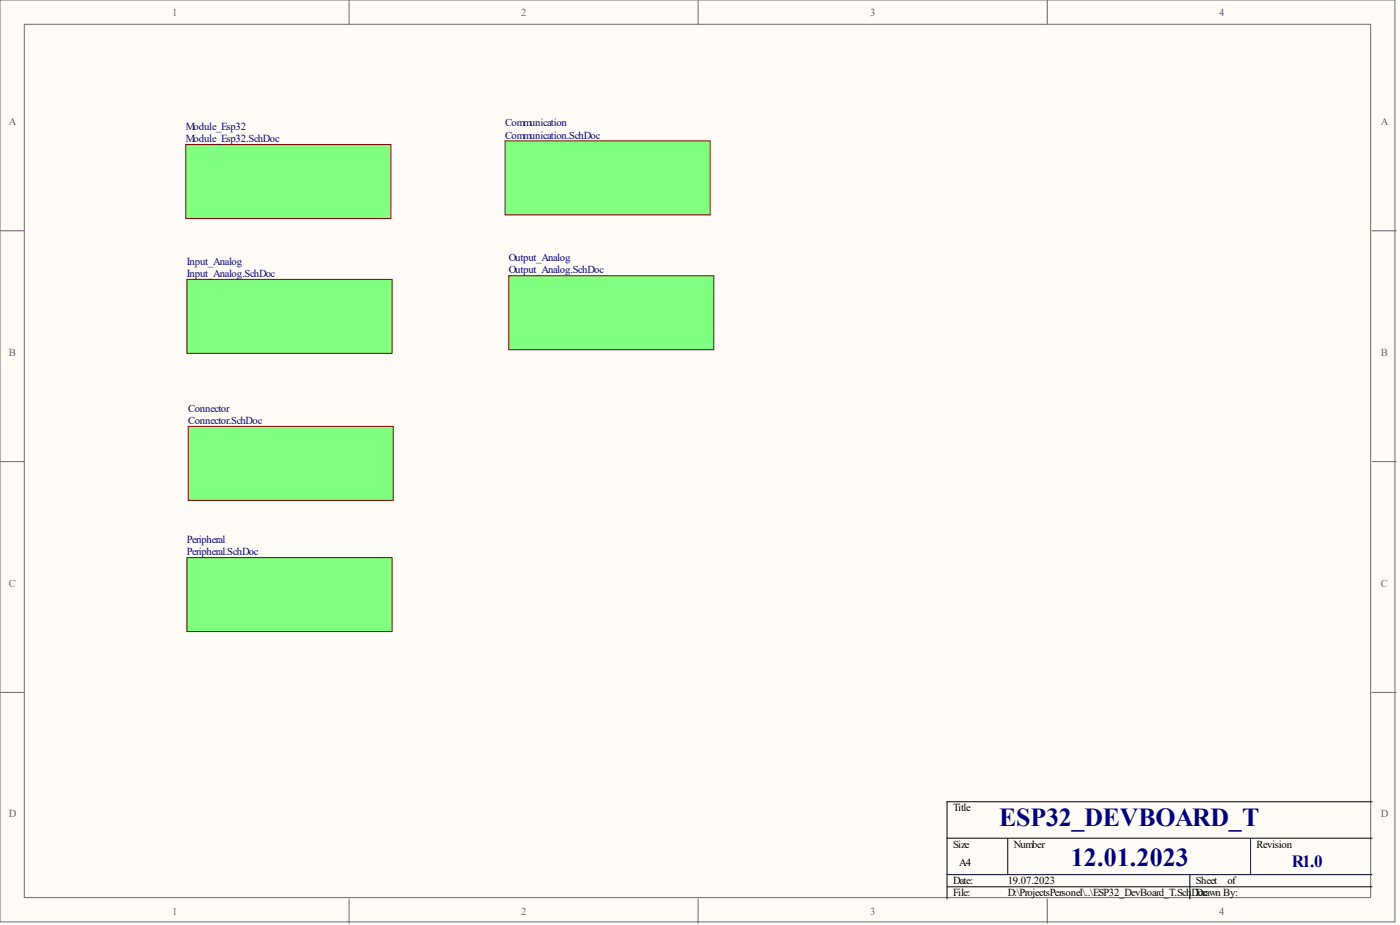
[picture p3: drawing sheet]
<svg xmlns="http://www.w3.org/2000/svg" width="292mm" height="193mm" viewBox="0 0 292 193" stroke-linecap="round" stroke-linejoin="round" font-family="sans-serif">
<defs><g id="words">
<g font-size="5.4" fill="#000080">
<text x="208.5" y="172.4">ESP32_DEVBOARD_T</text>
<text x="223.4" y="180.7">12.01.2023</text>
</g>
<text font-size="3.6" fill="#000080" x="269.5" y="180.8">R1.0</text>
<g font-size="2.2" fill="#696969">
<text x="35.9" y="3.3">1</text>
<text x="108.7" y="3.3">2</text>
<text x="181.6" y="3.3">3</text>
<text x="254.4" y="3.3">4</text>
<text x="1.8" y="26.1">A</text>
<text x="288.1" y="26.1">A</text>
<text x="1.8" y="74.2">B</text>
<text x="288.1" y="74.2">B</text>
<text x="1.8" y="122.4">C</text>
<text x="288.1" y="122.4">C</text>
<text x="1.8" y="170.5">D</text>
<text x="288.1" y="170.5">D</text>
<text x="35.9" y="190.8">1</text>
<text x="108.7" y="190.8">2</text>
<text x="181.6" y="190.8">3</text>
<text x="254.4" y="190.8">4</text>
</g>
<g font-size="2.2" fill="#000080">
<text x="38.8" y="27.1">Module_Esp32</text>
<text x="38.8" y="29.7">Module_Esp32.SchDoc</text>
<text x="105.4" y="26.4">Communication</text>
<text x="105.4" y="28.9">Communication.SchDoc</text>
<text x="39" y="55.3">Input_Analog</text>
<text x="39" y="57.8">Input_Analog.SchDoc</text>
<text x="106.1" y="54.5">Output_Analog</text>
<text x="106.1" y="57.1">Output_Analog.SchDoc</text>
<text x="39.3" y="85.9">Connector</text>
<text x="39.3" y="88.5">Connector.SchDoc</text>
<text x="39" y="113.3">Peripheral</text>
<text x="39" y="115.9">Peripheral.SchDoc</text>
</g>
<g font-size="2.2">
<text x="198.9" y="169.2">Title</text>
<text x="198.9" y="176.9">Size</text>
<text x="211.5" y="176.9">Number</text>
<text x="262.2" y="176.9">Revision</text>
<text x="198.9" y="184.5">Date:</text>
<text x="200.1" y="180.7">A4</text>
<text x="210.3" y="184.5">19.07.2023</text>
<text x="249.5" y="184.5">Sheet</text>
<text x="256.1" y="184.5">of</text>
<text x="198.9" y="187">File:</text>
<text x="210.3" y="187">D:\ProjectsPersonel\..\ESP32_DevBoard_T.Sch</text>
<text x="248.6" y="187">DDc</text>
<text x="250" y="187">orawn By:</text>
</g>
</g></defs>
<g fill="#fffcf8" stroke="#696969" stroke-width=".21">
<path d="M0 0h291v192.3h-291z"/>
<path d="M5.1 5.1h280.9v182.2h-280.9z"/>
</g>
<path d="M72.8 0v5.1M145.7 0v5.1M218.5 0v5.1M0 48.1h5.1M286.3 48.1h5M0 96.3h5.1M286.3 96.3h5M0 144.5h5.1M286.3 144.5h5M72.8 187.5v5.1M145.7 187.5v5.1M218.5 187.5v5.1" fill="none" stroke="#696969" stroke-width=".21"/>
<path d="M197.6 174.9h88.7M210.3 174.9v7.6M260.9 174.9v7.6M286.3 167.3h-88.7v20.2M197.6 182.5h88.7M197.6 185h88.7M248.3 182.5v5" fill="none" stroke="#000" stroke-width=".21"/>
<g fill="#80ff80" stroke="#800000" stroke-width=".21">
<path d="M38.8 30.2h42.8v15.4h-42.8z"/>
<path d="M39 58.3h42.8v15.4h-42.8z"/>
<path d="M39.3 89h42.8v15.4h-42.8z"/>
<path d="M39 116.3h42.8v15.5h-42.8z"/>
<path d="M105.4 29.4h42.8v15.4h-42.8z"/>
<path d="M106.1 57.5h42.8v15.5h-42.8z"/>
</g>
<use href="#words"/>
</svg>
